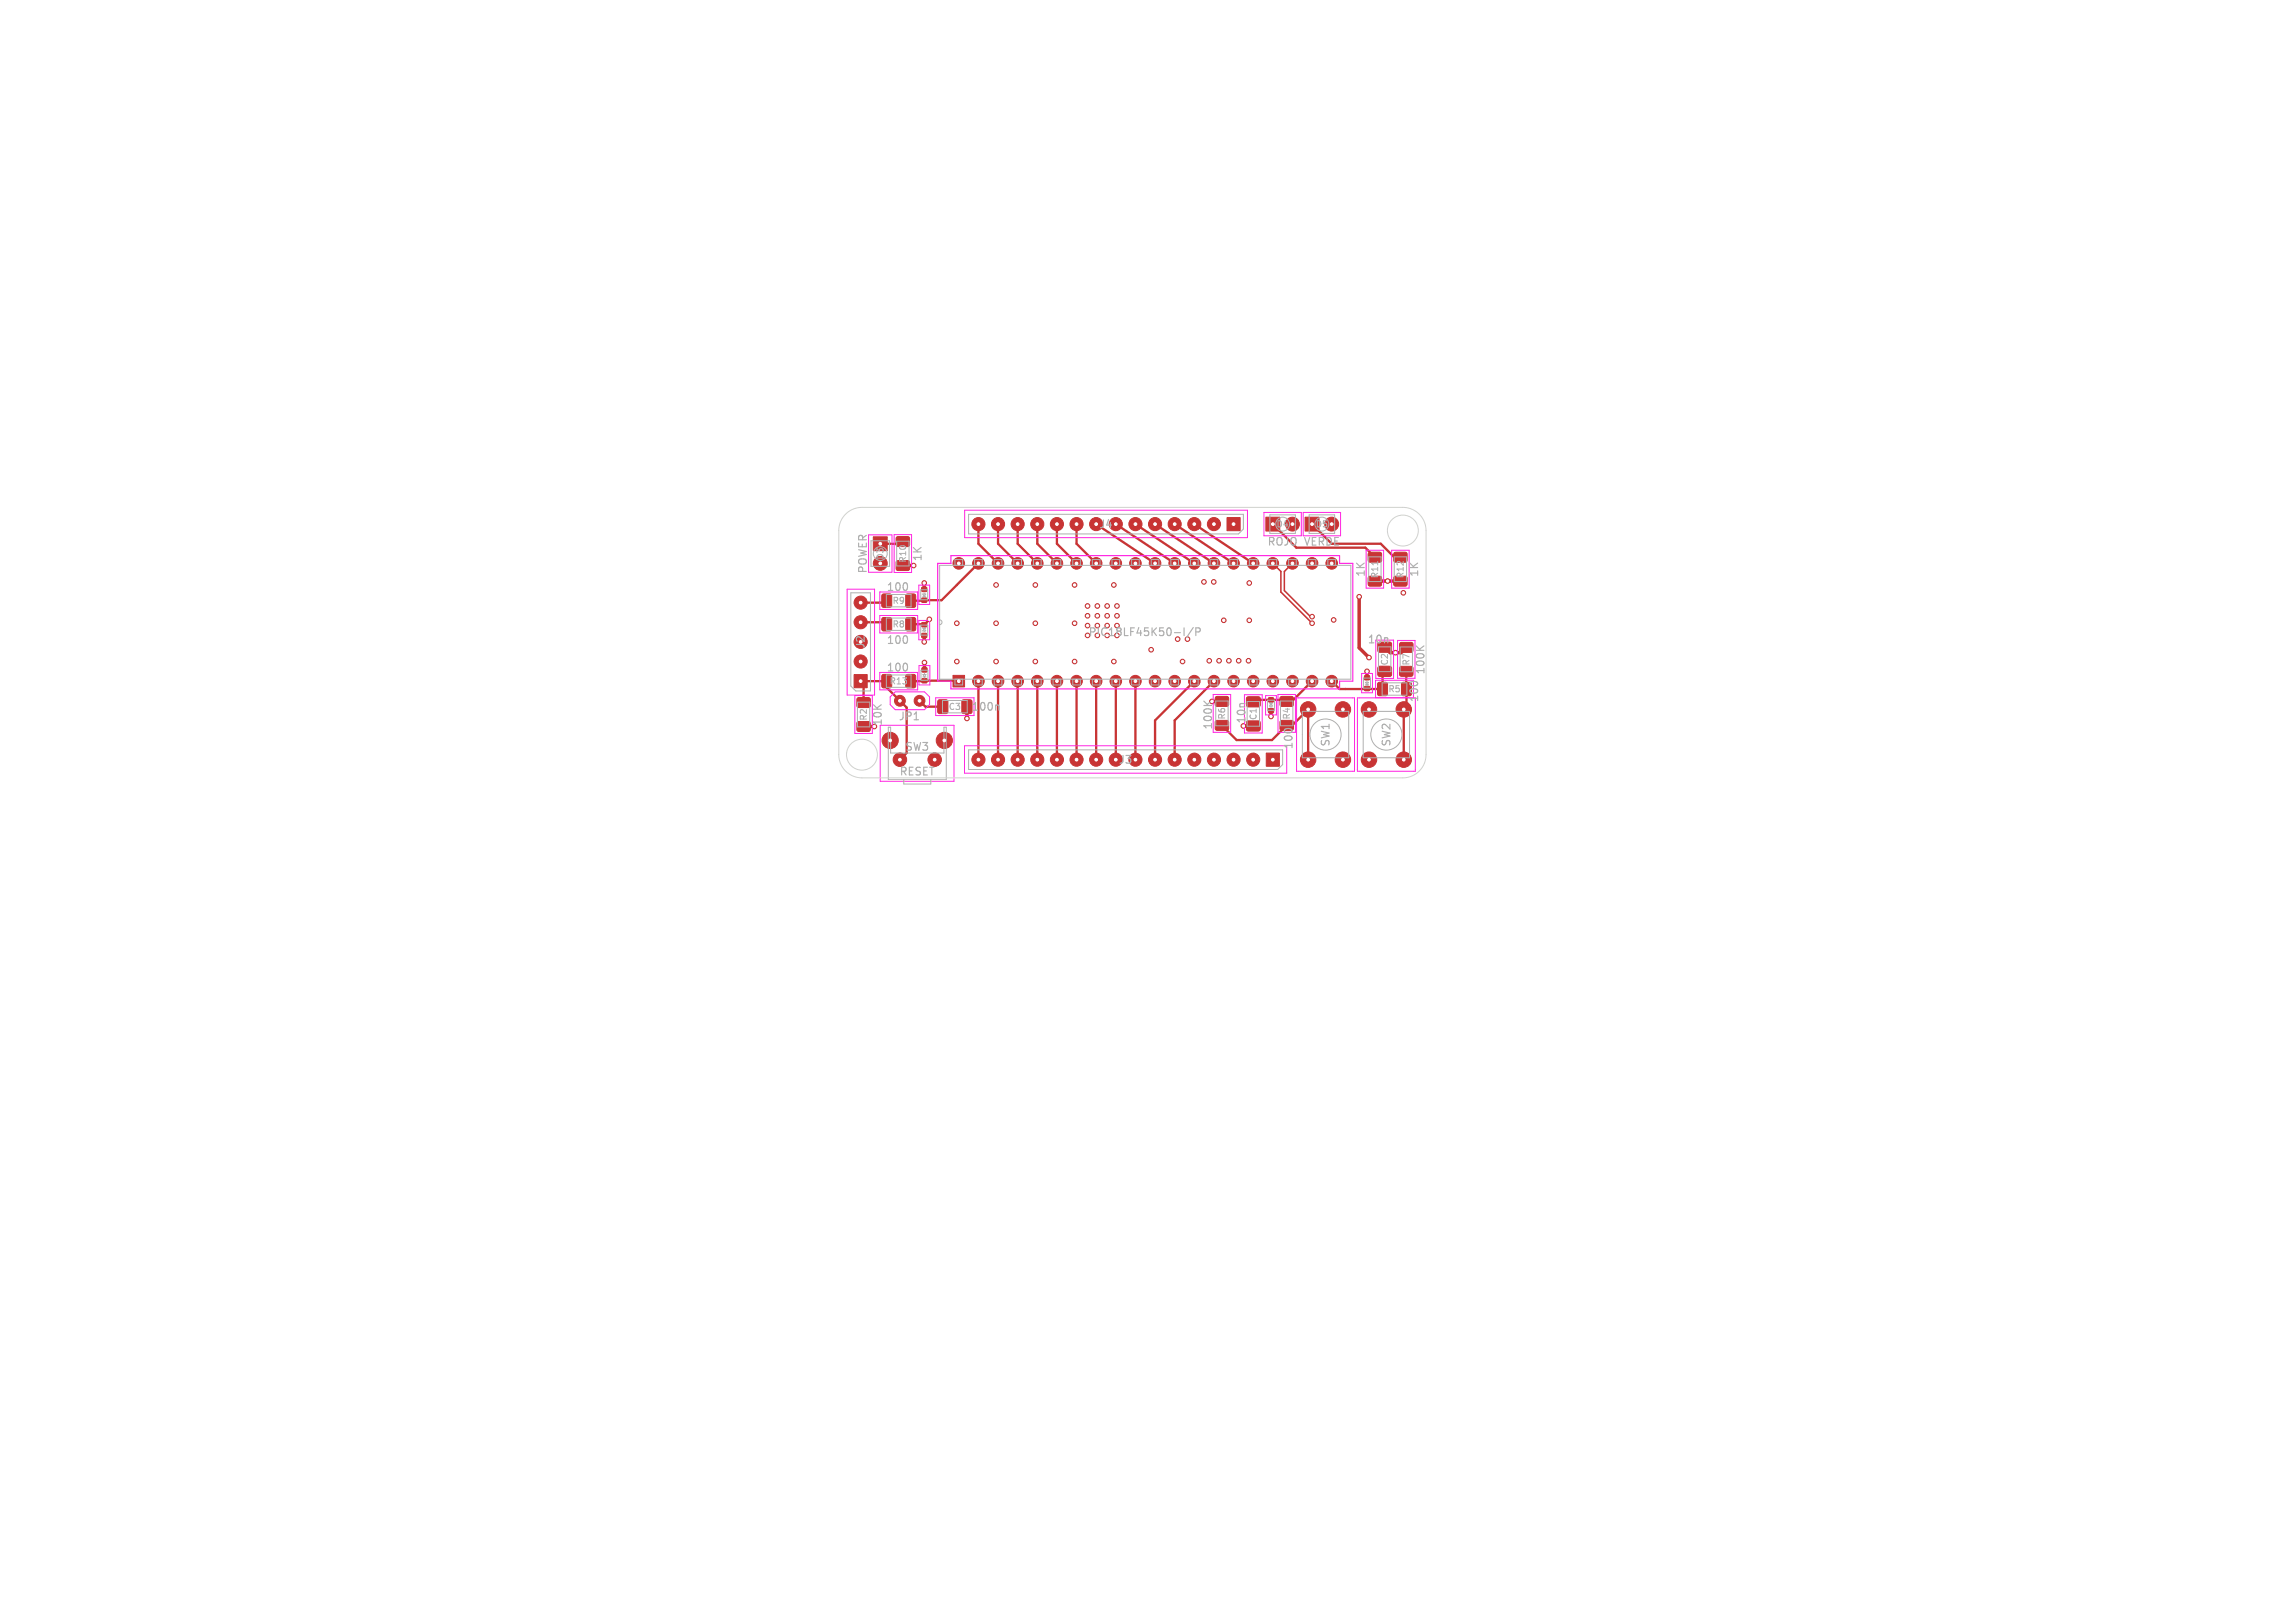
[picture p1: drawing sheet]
<svg xmlns="http://www.w3.org/2000/svg" width="297mm" height="210mm" viewBox="0 0 297 210" stroke-linecap="round" stroke-linejoin="round" font-family="sans-serif">
<defs><g id="words">
<g font-size="1.4" fill="#fff">
<text x="142.1" y="68.5">J4</text>
<text x="140.8" y="82.5">PIC18LF45K50-I/P</text>
<text x="112.1" y="84" transform="rotate(-90 112.1 84)">J2</text>
<text x="114.3" y="94" transform="rotate(-90 114.3 94)">10K</text>
<text x="144.7" y="99">J3</text>
</g>
<g font-size="1.4" fill="#afafaf">
<text x="163.9" y="70.8">ROJO VERDE</text>
<text x="112.4" y="74.3" transform="rotate(-90 112.4 74.3)">POWER</text>
<text x="114.7" y="76.7">100</text>
<text x="119.5" y="72.7" transform="rotate(-90 119.5 72.7)">1K</text>
<text x="176.8" y="74.8" transform="rotate(-90 176.8 74.8)">1K</text>
<text x="183.7" y="74.8" transform="rotate(-90 183.7 74.8)">1K</text>
<text x="114.7" y="83.5">100</text>
<text x="176.9" y="83.5">10n</text>
<text x="114.7" y="87.1">100</text>
<text x="184.5" y="87.4" transform="rotate(-90 184.5 87.4)">100K</text>
<text x="116.2" y="93.4">JP1</text>
<text x="125.6" y="92.2">100n</text>
<text x="157.1" y="94.5" transform="rotate(-90 157.1 94.5)">100K</text>
<text x="161.4" y="93.7" transform="rotate(-90 161.4 93.7)">10n</text>
<text x="183.7" y="91" transform="rotate(-90 183.7 91)">100</text>
<text x="116.3" y="100.5">RESET</text>
<text x="117.1" y="97.3">SW3</text>
<text x="167.5" y="97.1" transform="rotate(-90 167.5 97.1)">100</text>
<text x="172.3" y="96.7" transform="rotate(-90 172.3 96.7)">SW1</text>
<text x="180.1" y="96.7" transform="rotate(-90 180.1 96.7)">SW2</text>
</g>
<g font-size="1.1" fill="#afafaf">
<text x="165.1" y="68.4">D4</text>
<text x="170.2" y="68.4">D5</text>
<text x="114.5" y="72.5" transform="rotate(-90 114.5 72.5)">D3</text>
<text x="117.4" y="72.9" transform="rotate(-90 117.4 72.9)">R10</text>
<text x="178.5" y="74.9" transform="rotate(-90 178.5 74.9)">R11</text>
<text x="181.8" y="74.9" transform="rotate(-90 181.8 74.9)">R12</text>
<text x="115.4" y="81.4">R8</text>
<text x="115.4" y="78.3">R9</text>
<text x="115" y="88.7">R13</text>
<text x="179.6" y="89.7">R5</text>
<text x="179.8" y="86.2" transform="rotate(-90 179.8 86.2)">C2</text>
<text x="182.6" y="86.2" transform="rotate(-90 182.6 86.2)">R7</text>
<text x="112.3" y="93.3" transform="rotate(-90 112.3 93.3)">R2</text>
<text x="122.7" y="92">C3</text>
<text x="158.7" y="93.2" transform="rotate(-90 158.7 93.2)">R6</text>
<text x="162.8" y="93.3" transform="rotate(-90 162.8 93.3)">C1</text>
<text x="167.1" y="93.2" transform="rotate(-90 167.1 93.2)">R4</text>
</g>
</g></defs>
<g fill="#c83434" stroke="#c83434" stroke-width=".13">
<path d="M161.4 90.2l.1-.1 1.5 .1 .1 .2-.1 1-.2 .1-1.4-.1-.1-.2z"/>
<path d="M161.4 93.3h.1h1.5l.1 .2-.1 1-.2 .1-1.4-.1-.1-.2z"/>
<path d="M123.3 87.4h1.5v1.5h-1.5z"/>
<path d="M113 69.5h1.8v1.8h-1.8z"/>
<path d="M165.7 93.3l.2-.1 1.4 .1 .1 .2-.1 .9-.2 .1-1.4-.1-.1-.1z"/>
<path d="M165.7 90.2l.2-.1 1.4 .1 .1 .2-.1 .9-.2 .1-1.4-.1-.1-.1z"/>
<path d="M181.4 88.4l.2-.1 1 .1 .1 .1-.1 1.5h-.2h-1v-.2z"/>
<path d="M178.3 88.4l.2-.1 1 .1 .1 .1-.1 1.5h-.2h-1v-.2z"/>
<path d="M168.9 66.9h1.8v1.8h-1.8z"/>
<path d="M114.2 80l.2-.1 .9 .1 .1 .1-.1 1.5h-.1h-1l-.1-.2z"/>
<path d="M117.3 80l.2-.1 .9 .1 .1 .1-.1 1.5h-.1h-1l-.1-.2z"/>
<path d="M119.3 80.6h.6v.5h-.6z"/>
<path d="M119.3 82h.6v.5h-.6z"/>
<path d="M178.4 86.3l.1-.1 1.5 .1 .1 .2-.1 1h-.2h-1.4l-.1-.2z"/>
<path d="M178.4 83.2l.1-.1 1.5 .1 .1 .1-.1 1-.2 .1-1.4-.1-.1-.1z"/>
<path d="M116 69.5l.2-.1 1.4 .1 .1 .2-.1 1h-.1h-1.5v-.2z"/>
<path d="M116 72.6l.2-.1 1.4 .1 .1 .2-.1 1h-.1h-1.5v-.2z"/>
<path d="M121.4 90.6l.2-.1 1 .1 .1 .2-.1 1.5h-.2h-1l-.1-.2z"/>
<path d="M124.5 90.6l.2-.1 1 .1 .1 .2-.1 1.5h-.2h-1v-.2z"/>
<path d="M177.1 71.5h.2h1.4l.1 .2-.1 1-.1 .1-1.5-.1v-.2z"/>
<path d="M177.1 74.6h.2h1.4l.1 .2-.1 1-.1 .1-1.5-.1v-.2z"/>
<path d="M180.4 71.5h.2h1.4l.1 .2-.1 1-.1 .1-1.5-.1v-.2z"/>
<path d="M180.4 74.6h.2h1.4l.1 .2-.1 1-.1 .1-1.5-.1v-.2z"/>
<path d="M119.3 77.4h.6v.5h-.6z"/>
<path d="M119.3 76h.6v.5h-.6z"/>
<path d="M181.2 86.3l.2-.1 1.4 .1 .1 .2-.1 .9-.2 .1-1.4-.1-.1-.1z"/>
<path d="M181.2 83.2l.2-.1 1.4 .1 .1 .2-.1 .9-.2 .1-1.4-.1-.1-.1z"/>
<path d="M117.3 87.3h.2h.9l.1 .2-.1 1.4-.1 .1-1-.1-.1-.1z"/>
<path d="M114.2 87.3h.2h.9l.1 .2-.1 1.4-.1 .1-1-.1-.1-.1z"/>
<path d="M111 93.4h.1h1.5v.2v1l-.2 .1-1.4-.1-.1-.2z"/>
<path d="M111 90.3h.1h1.5v.2v1l-.2 .1-1.4-.1-.1-.2z"/>
<path d="M114.2 76.9l.2-.1 .9 .1 .1 .2-.1 1.4-.1 .1-1-.1-.1-.2z"/>
<path d="M117.3 76.9l.2-.1 .9 .1 .1 .2-.1 1.4-.1 .1-1-.1-.1-.2z"/>
<path d="M158.8 67h1.7v1.7h-1.7z"/>
<path d="M157.3 93.3l.2-.1 1.4 .1 .1 .2-.1 .9-.1 .1-1.5-.1v-.1z"/>
<path d="M157.3 90.2l.2-.1 1.4 .1 .1 .2-.1 .9-.1 .1-1.5-.1v-.1z"/>
<path d="M176.6 88.8h.6v.5h-.6z"/>
<path d="M176.6 87.4h.6v.5h-.6z"/>
<path d="M163.9 97.4h1.7v1.7h-1.7z"/>
<path d="M110.5 87.3h1.7v1.7h-1.7z"/>
<path d="M163.8 66.9h1.8v1.8h-1.8z"/>
<path d="M164.2 90.3h.6v.5h-.6z"/>
<path d="M164.2 91.7h.6v.5h-.6z"/>
<path d="M119.3 87.8h.6v.5h-.6z"/>
<path d="M119.3 86.4h.6v.5h-.6z"/>
<circle cx="126.6" cy="88.1" r=".75"/>
<circle cx="129.2" cy="88.1" r=".75"/>
<circle cx="131.7" cy="88.1" r=".75"/>
<circle cx="134.2" cy="88.1" r=".75"/>
<circle cx="136.8" cy="88.1" r=".75"/>
<circle cx="139.3" cy="88.1" r=".75"/>
<circle cx="141.9" cy="88.1" r=".75"/>
<circle cx="144.4" cy="88.1" r=".75"/>
<circle cx="146.9" cy="88.1" r=".75"/>
<circle cx="149.5" cy="88.1" r=".75"/>
<circle cx="152" cy="88.1" r=".75"/>
<circle cx="154.6" cy="88.1" r=".75"/>
<circle cx="157.1" cy="88.1" r=".75"/>
<circle cx="159.6" cy="88.1" r=".75"/>
<circle cx="162.2" cy="88.1" r=".75"/>
<circle cx="164.7" cy="88.1" r=".75"/>
<circle cx="167.3" cy="88.1" r=".75"/>
<circle cx="169.8" cy="88.1" r=".75"/>
<circle cx="172.3" cy="88.1" r=".75"/>
<circle cx="172.3" cy="72.9" r=".75"/>
<circle cx="169.8" cy="72.9" r=".75"/>
<circle cx="167.3" cy="72.9" r=".75"/>
<circle cx="164.7" cy="72.9" r=".75"/>
<circle cx="162.2" cy="72.9" r=".75"/>
<circle cx="159.6" cy="72.9" r=".75"/>
<circle cx="157.1" cy="72.9" r=".75"/>
<circle cx="154.6" cy="72.9" r=".75"/>
<circle cx="152" cy="72.9" r=".75"/>
<circle cx="149.5" cy="72.9" r=".75"/>
<circle cx="146.9" cy="72.9" r=".75"/>
<circle cx="144.4" cy="72.9" r=".75"/>
<circle cx="141.9" cy="72.9" r=".75"/>
<circle cx="139.3" cy="72.9" r=".75"/>
<circle cx="136.8" cy="72.9" r=".75"/>
<circle cx="134.2" cy="72.9" r=".75"/>
<circle cx="131.7" cy="72.9" r=".75"/>
<circle cx="129.2" cy="72.9" r=".75"/>
<circle cx="126.6" cy="72.9" r=".75"/>
<circle cx="124.1" cy="72.9" r=".75"/>
<circle cx="113.9" cy="72.9" r=".9"/>
<circle cx="122.2" cy="95.8" r="1.05"/>
<circle cx="115.2" cy="95.8" r="1.05"/>
<circle cx="121" cy="98.3" r=".87"/>
<circle cx="116.5" cy="98.3" r=".87"/>
<circle cx="181.7" cy="91.8" r="1"/>
<circle cx="181.7" cy="98.3" r="1"/>
<circle cx="177.2" cy="91.8" r="1"/>
<circle cx="177.2" cy="98.3" r="1"/>
<circle cx="172.3" cy="67.8" r=".9"/>
<circle cx="169.3" cy="98.3" r="1"/>
<circle cx="169.3" cy="91.8" r="1"/>
<circle cx="173.8" cy="98.3" r="1"/>
<circle cx="173.8" cy="91.8" r="1"/>
<circle cx="119" cy="90.7" r=".7"/>
<circle cx="116.5" cy="90.7" r=".7"/>
<circle cx="157.1" cy="67.8" r=".85"/>
<circle cx="154.6" cy="67.8" r=".85"/>
<circle cx="152" cy="67.8" r=".85"/>
<circle cx="149.5" cy="67.8" r=".85"/>
<circle cx="146.9" cy="67.8" r=".85"/>
<circle cx="144.4" cy="67.8" r=".85"/>
<circle cx="141.9" cy="67.8" r=".85"/>
<circle cx="139.3" cy="67.8" r=".85"/>
<circle cx="136.8" cy="67.8" r=".85"/>
<circle cx="134.2" cy="67.8" r=".85"/>
<circle cx="131.7" cy="67.8" r=".85"/>
<circle cx="129.2" cy="67.8" r=".85"/>
<circle cx="126.6" cy="67.8" r=".85"/>
<circle cx="162.2" cy="98.3" r=".85"/>
<circle cx="159.6" cy="98.3" r=".85"/>
<circle cx="157.1" cy="98.3" r=".85"/>
<circle cx="154.6" cy="98.3" r=".85"/>
<circle cx="152" cy="98.3" r=".85"/>
<circle cx="149.5" cy="98.3" r=".85"/>
<circle cx="146.9" cy="98.3" r=".85"/>
<circle cx="144.4" cy="98.3" r=".85"/>
<circle cx="141.9" cy="98.3" r=".85"/>
<circle cx="139.3" cy="98.3" r=".85"/>
<circle cx="136.8" cy="98.3" r=".85"/>
<circle cx="134.2" cy="98.3" r=".85"/>
<circle cx="131.7" cy="98.3" r=".85"/>
<circle cx="129.2" cy="98.3" r=".85"/>
<circle cx="126.6" cy="98.3" r=".85"/>
<circle cx="111.4" cy="85.6" r=".85"/>
<circle cx="111.4" cy="83.1" r=".85"/>
<circle cx="111.4" cy="80.5" r=".85"/>
<circle cx="111.4" cy="78" r=".85"/>
<circle cx="167.3" cy="67.8" r=".9"/>
<circle cx="153" cy="85.6" r=".3"/>
<circle cx="158.4" cy="80.3" r=".3"/>
<circle cx="161.7" cy="80.3" r=".3"/>
<circle cx="161.7" cy="75.4" r=".3"/>
<circle cx="139.1" cy="80.6" r=".3"/>
<circle cx="134" cy="80.6" r=".3"/>
<circle cx="128.9" cy="80.6" r=".3"/>
<circle cx="123.8" cy="80.6" r=".3"/>
<circle cx="128.9" cy="75.7" r=".3"/>
<circle cx="134" cy="75.7" r=".3"/>
<circle cx="139.1" cy="75.7" r=".3"/>
<circle cx="123.8" cy="85.6" r=".3"/>
<circle cx="128.9" cy="85.6" r=".3"/>
<circle cx="134" cy="85.6" r=".3"/>
<circle cx="139.1" cy="85.6" r=".3"/>
<circle cx="144.1" cy="75.7" r=".3"/>
<circle cx="144.1" cy="85.6" r=".3"/>
<circle cx="149" cy="84.1" r=".3"/>
<circle cx="181.6" cy="76.7" r=".3"/>
<circle cx="180.6" cy="84.5" r=".3"/>
<circle cx="156.8" cy="90.8" r=".3"/>
<circle cx="153.7" cy="82.7" r=".3"/>
<circle cx="160.9" cy="93.9" r=".3"/>
<circle cx="144.6" cy="78.4" r=".3"/>
<circle cx="140.7" cy="78.4" r=".3"/>
<circle cx="144.6" cy="79.7" r=".3"/>
<circle cx="155.8" cy="75.3" r=".3"/>
<circle cx="140.7" cy="79.7" r=".3"/>
<circle cx="176.9" cy="86.9" r=".3"/>
<circle cx="140.7" cy="80.9" r=".3"/>
<circle cx="172.6" cy="80.2" r=".3"/>
<circle cx="157.1" cy="75.3" r=".3"/>
<circle cx="160.3" cy="85.5" r=".3"/>
<circle cx="142" cy="80.9" r=".3"/>
<circle cx="143.3" cy="80.9" r=".3"/>
<circle cx="157.8" cy="85.5" r=".3"/>
<circle cx="125.1" cy="93" r=".3"/>
<circle cx="144.6" cy="80.9" r=".3"/>
<circle cx="179.6" cy="75.2" r=".3"/>
<circle cx="143.3" cy="78.4" r=".3"/>
<circle cx="119.6" cy="85.7" r=".3"/>
<circle cx="142" cy="78.4" r=".3"/>
<circle cx="156.5" cy="85.5" r=".3"/>
<circle cx="119.6" cy="83.1" r=".3"/>
<circle cx="119.6" cy="75.4" r=".3"/>
<circle cx="159" cy="85.5" r=".3"/>
<circle cx="161.6" cy="85.5" r=".3"/>
<circle cx="164.5" cy="92.7" r=".3"/>
<circle cx="142" cy="79.7" r=".3"/>
<circle cx="143.3" cy="79.7" r=".3"/>
<circle cx="118.2" cy="73.2" r=".3"/>
<circle cx="120.3" cy="80.1" r=".3"/>
<circle cx="177.2" cy="85.1" r=".3"/>
<circle cx="175.9" cy="77.2" r=".3"/>
<circle cx="169.8" cy="80.6" r=".3"/>
<circle cx="169.8" cy="79.8" r=".3"/>
</g>
<g fill="none" stroke="#c83434" stroke-width=".45">
<path d="M116.8 73.2h1.4M119.6 75.4v.9M175.9 77.2v6.6l1.3 1.3M177.9 75.2h3.3M111.6 94h1.6M119.6 82.2v.9M119.6 85.7v1M125.1 91.4v1.6M156.8 90.8h1.3M160.9 93.9h1.3M164.5 92v.7M176.9 86.9v.8"/>
<path d="M179.2 83.7l.7 .8h1.4l.7-.7"/>
</g>
<g fill="none" stroke="#c83434" stroke-width=".3">
<path d="M114.8 77.7l-.3 .3h-3.1M116.8 70.1l-.2 .3h-2.7M126.6 72.9l-4.7 4.8h-4M126.6 67.8v2.6l2.6 2.5M129.2 67.8v2.6l2.5 2.5M131.7 67.8v2.6l2.5 2.5M134.2 67.8v2.6l2.6 2.5M136.8 67.8v2.6l2.5 2.5M139.3 67.8v2.6l2.6 2.5M141.9 67.8l7.6 5.1M144.4 67.8l7.6 5.1M146.9 67.8l7.7 5.1"/>
<path d="M149.5 67.8l7.6 5.1M152 67.8l7.6 5.1M154.6 67.8l7.6 5.1M164.7 67.8l3.1 3.1h8.9l1.2 1.2M169.8 67.8l2.5 2.6h6.4l1.7 1.7h.8M111.4 80.5h3.1l.3 .3M114.8 88.1h-3.4l.4 .4v2.4M114.8 89l2.5 2.6v5.8l-.8 .9M117.9 88.1h6.2M119 90.7l.8 .7h2.2M120.3 80.1l-.7 .7h-1.7M126.6 88.1v10.2"/>
<path d="M129.2 88.1v10.2M131.7 88.1v10.2M134.2 88.1v10.2M136.8 88.1v10.2M139.3 88.1v10.2M141.9 88.1v10.2M144.4 88.1v10.2M146.9 88.1v10.2M154.6 88.1l-5.1 5.1v5.1M157.1 88.1l-5.1 5.1v5.1M158.1 93.9l1.9 1.9h4.6l1.9-1.9h.7l2.1-2.1v6.5M169.8 88.1l-2.6 2.7h-.7l-.2-.2h-3.5l-.2 .2h-.4"/>
<path d="M172.3 88.1l1.1 1.1h5.5M178.9 86.4v2.8M182 86.9v4.5l-.3 .4v6.5"/>
</g>
<path d="M164.7 72.9l1.1 1v2.7l4 4M167.3 72.9l-1.1 1v2.5l3.4 3.4h.2" fill="none" stroke="#c83434" stroke-width=".2"/>
<g fill="none" stroke="#ff26e2" stroke-width=".13">
<path d="M109.6 76.2h3.6v13.7h-3.6zM112.4 69.2h3v4.8h-3zM113.9 79.6h4.9v2.3h-4.9zM113.9 76.6h4.9v2.3h-4.9zM115.7 69.2h2.3v4.9h-2.3zM118.9 75.7h1.4v2.5h-1.4zM124.8 66h36.6v3.6h-36.6zM163.6 66.3h4.8v3h-4.8zM168.6 66.3h4.9v3h-4.9zM176.8 71.2h2.3v4.9h-2.3zM180.1 71.2h2.3v4.9h-2.3zM110.6 90h2.3v4.9h-2.3z"/>
<path d="M113.9 87h4.9v2.3h-4.9zM113.9 93.8h9.6v7.3h-9.6zM115.8 89.5h3.8l.7 .7v1l-.7 .6h-3.8l-.6-.6v-1zM118.9 80.3h1.4v2.5h-1.4zM118.9 86.1h1.4v2.5h-1.4zM121.1 90.3h5v2.3h-5zM124.8 96.5h41.7v3.5h-41.7zM157 89.9h2.3v4.9h-2.3zM161 89.9h2.3v5h-2.3zM163.8 90h1.4v2.5h-1.4zM165.4 89.9h2.2v4.9h-2.2zM167.8 90.3h7.5v9.5h-7.5z"/>
<path d="M176.2 87.1h1.4v2.5h-1.4zM178 90.3v-2.3h4.9v2.3h-7.2v9.5h7.5v-9.3M178 82.8h2.3v5h-2.3zM180.9 82.9h2.2v4.9h-2.2z"/>
</g>
<path d="M121.3 72.9h1.8v-1h50.3v1h1.7v15.2h-1.7v1h-50.3v-1h-1.8z" fill="none" stroke="#ff26e2" stroke-width=".15"/>
<g fill="none" stroke="#afafaf" stroke-width=".15">
<path d="M117.4 75.6v.6M117.4 82.4v.7M117.4 86v.6M118.3 93.1h.6M129 91.2l.3 .2v.5M153.2 81.2v1M154.4 81.2l-.8 1.3M154.8 81.8l.4-.1 .1-.1v-.3l-.2-.1h-.3v1M155.8 90.7l.6 .6M156.8 90.7l-.6 .4M166.4 94.3h.6M182.7 88.2h.6"/>
<path d="M183.3 83.6l.5 .6M184.3 83.6l-.6 .4"/>
</g>
<g fill="none" stroke="#afafaf" stroke-width=".13">
<path d="M110.1 76.7h2.5v12.7h-1.9l-.6-.6zM112.7 70h2.4v3.3h-2.4zM114.7 80h3.2v1.6h-3.2zM114.7 76.9h3.2v1.6h-3.2zM116 70h1.6v3.2h-1.6zM119.2 76.3h.9v1.3h-.9zM119.4 76.9h.4l-.2 .3zM119.4 77.2h.4M119.6 76.7v.2M119.6 77.2v.1M121.6 73.2h53.2v14.7h-53.2zM123.6 73.2v-.8h1v.8"/>
<path d="M125.3 66.5h35.6v2l-.6 .6h-35zM126.1 73.2v-.8h1v.8M128.7 73.2v-.8h1v.8M131.2 73.2v-.8h1v.8M133.7 73.2v-.8h1v.8M136.3 73.2v-.8h1v.8M138.8 73.2v-.8h1v.8M141.4 73.2v-.8h1v.8M143.9 73.2v-.8h1v.8M146.4 73.2v-.8h1v.8M149 73.2v-.8h1v.8M151.5 73.2v-.8h1v.8"/>
<path d="M154.1 73.2v-.8h1v.8M156.6 73.2v-.8h1v.8M159.1 73.2v-.8h1v.8M161.7 73.2v-.8h1v.8M164.2 73.2v-.8h1v.8M164.3 66.6h3.3v2.4h-3.3zM166.8 73.2v-.8h1v.8M169.3 73.2v-.8h1v.8M169.4 66.6h3.3v2.4h-3.3zM171.8 73.2v-.8h1v.8M177.1 72.1h1.6v3.2h-1.6zM178.3 72.6v.5"/>
<path d="M180.4 72.1h1.6v3.2h-1.6zM111 90.9h1.6v3.2h-1.6zM114.7 87.3h3.2v1.6h-3.2zM115 94.1h.3v3.3h6.9v-3.3h.3v6.8h-7.5zM119.2 80.9h.9v1.3h-.9zM119.2 86.7h.9v1.3h-.9zM119.4 81.3h.4M119.4 87.3h.4l-.2 .3zM119.4 87.6h.4M119.6 81.3l.2 .3h-.4zM119.6 81.2v.1M119.6 81.6v.2"/>
<path d="M119.6 87.1v.2M119.6 87.6v.1M121.6 80.2l.2 .1 .1 .2-.1 .2-.2 .1M122 90.6h3.2v1.6h-3.2zM123.6 87.9v.7h1v-.7M125.3 97h40.7v1.9l-.6 .7h-40.1zM126.1 87.9v.7h1v-.7M128.7 87.9v.7h1v-.7M131.2 87.9v.7h1v-.7M133.7 87.9v.7h1v-.7M136.3 87.9v.7h1v-.7M138.8 87.9v.7h1v-.7"/>
<path d="M141.4 87.9v.7h1v-.7M143.9 87.9v.7h1v-.7M146.4 87.9v.7h1v-.7M149 87.9v.7h1v-.7M151.5 87.9v.7h1v-.7M154.1 87.9v.7h1v-.7M156.6 87.9v.7h1v-.7M157.3 90.7h1.6v3.2h-1.6zM159.1 87.9v.7h1v-.7M161.4 90.8h1.6v3.2h-1.6zM161.7 87.9v.7h1v-.7M164 90.6h.9v1.3h-.9z"/>
<path d="M164.2 87.9v.7h1v-.7M164.3 91.1h.4M164.5 91.1l.2 .3h-.4zM164.5 90.9v.2M164.5 91.4v.1M165.7 90.7h1.6v3.2h-1.6zM166.8 87.9v.7h1v-.7M168.5 92h6v6h-6zM169.3 87.9v.7h1v-.7M171.8 87.9v.7h1v-.7M176.4 92h6v6h-6zM176.5 87.7h.9v1.3h-.9z"/>
<path d="M176.7 88.3h.4l-.2 .3zM176.7 88.6h.4M176.9 88.1v.2M176.9 88.6v.1M178.4 83.7h1.6v3.2h-1.6zM178.9 88.4h3.2v1.6h-3.2zM181.2 83.7h1.6v3.2h-1.6zM117 100.9v.5h3.5v-.5"/>
<circle cx="113.9" cy="71.6" r=".9"/>
<circle cx="166" cy="67.8" r=".9"/>
<circle cx="171.1" cy="67.8" r=".9"/>
<circle cx="171.5" cy="95" r="2.02"/>
<circle cx="179.4" cy="95" r="2.02"/>
</g>
<g fill="none" stroke="#d0d2cd" stroke-width=".13">
<path d="M109.4 66.5a3 3 0 0 1 2.1-.8h70a3 3 0 0 1 3 3v29a3 3 0 0 1-3 3h-70a3 3 0 0 1-3-3v-29a3 3 0 0 1 .9-2.2z"/>
<circle cx="181.5" cy="68.7" r="2"/>
<circle cx="111.5" cy="97.7" r="2"/>
</g>
<g fill="#fff" stroke="#fff" stroke-width=".13">
<circle cx="153" cy="85.6" r=".15"/>
<circle cx="158.4" cy="80.3" r=".15"/>
<circle cx="161.7" cy="80.3" r=".15"/>
<circle cx="161.7" cy="75.4" r=".15"/>
<circle cx="139.1" cy="80.6" r=".15"/>
<circle cx="134" cy="80.6" r=".15"/>
<circle cx="128.9" cy="80.6" r=".15"/>
<circle cx="123.8" cy="80.6" r=".15"/>
<circle cx="128.9" cy="75.7" r=".15"/>
<circle cx="134" cy="75.7" r=".15"/>
<circle cx="139.1" cy="75.7" r=".15"/>
<circle cx="123.8" cy="85.6" r=".15"/>
<circle cx="128.9" cy="85.6" r=".15"/>
<circle cx="134" cy="85.6" r=".15"/>
<circle cx="139.1" cy="85.6" r=".15"/>
<circle cx="144.1" cy="75.7" r=".15"/>
<circle cx="144.1" cy="85.6" r=".15"/>
<circle cx="149" cy="84.1" r=".15"/>
<circle cx="181.6" cy="76.7" r=".15"/>
<circle cx="180.6" cy="84.5" r=".15"/>
<circle cx="156.8" cy="90.8" r=".15"/>
<circle cx="153.7" cy="82.7" r=".15"/>
<circle cx="160.9" cy="93.9" r=".15"/>
<circle cx="144.6" cy="78.4" r=".15"/>
<circle cx="140.7" cy="78.4" r=".15"/>
<circle cx="144.6" cy="79.7" r=".15"/>
<circle cx="155.8" cy="75.3" r=".15"/>
<circle cx="140.7" cy="79.7" r=".15"/>
<circle cx="176.9" cy="86.9" r=".15"/>
<circle cx="140.7" cy="80.9" r=".15"/>
<circle cx="172.6" cy="80.2" r=".15"/>
<circle cx="157.1" cy="75.3" r=".15"/>
<circle cx="160.3" cy="85.5" r=".15"/>
<circle cx="142" cy="80.9" r=".15"/>
<circle cx="143.3" cy="80.9" r=".15"/>
<circle cx="157.8" cy="85.5" r=".15"/>
<circle cx="125.1" cy="93" r=".15"/>
<circle cx="144.6" cy="80.9" r=".15"/>
<circle cx="179.6" cy="75.2" r=".15"/>
<circle cx="143.3" cy="78.4" r=".15"/>
<circle cx="119.6" cy="85.7" r=".15"/>
<circle cx="142" cy="78.4" r=".15"/>
<circle cx="156.5" cy="85.5" r=".15"/>
<circle cx="119.6" cy="83.1" r=".15"/>
<circle cx="119.6" cy="75.4" r=".15"/>
<circle cx="159" cy="85.5" r=".15"/>
<circle cx="161.6" cy="85.5" r=".15"/>
<circle cx="164.5" cy="92.7" r=".15"/>
<circle cx="142" cy="79.7" r=".15"/>
<circle cx="143.3" cy="79.7" r=".15"/>
<circle cx="118.2" cy="73.2" r=".15"/>
<circle cx="120.3" cy="80.1" r=".15"/>
<circle cx="177.2" cy="85.1" r=".15"/>
<circle cx="175.9" cy="77.2" r=".15"/>
<circle cx="169.8" cy="80.6" r=".15"/>
<circle cx="169.8" cy="79.8" r=".15"/>
<circle cx="124.1" cy="88.1" r=".17"/>
<circle cx="126.6" cy="88.1" r=".17"/>
<circle cx="129.2" cy="88.1" r=".17"/>
<circle cx="131.7" cy="88.1" r=".17"/>
<circle cx="134.2" cy="88.1" r=".17"/>
<circle cx="136.8" cy="88.1" r=".17"/>
<circle cx="139.3" cy="88.1" r=".17"/>
<circle cx="141.9" cy="88.1" r=".17"/>
<circle cx="144.4" cy="88.1" r=".17"/>
<circle cx="146.9" cy="88.1" r=".17"/>
<circle cx="149.5" cy="88.1" r=".17"/>
<circle cx="152" cy="88.1" r=".17"/>
<circle cx="154.6" cy="88.1" r=".17"/>
<circle cx="157.1" cy="88.1" r=".17"/>
<circle cx="159.6" cy="88.1" r=".17"/>
<circle cx="162.2" cy="88.1" r=".17"/>
<circle cx="164.7" cy="88.1" r=".17"/>
<circle cx="167.3" cy="88.1" r=".17"/>
<circle cx="169.8" cy="88.1" r=".17"/>
<circle cx="172.3" cy="88.1" r=".17"/>
<circle cx="172.3" cy="72.9" r=".17"/>
<circle cx="169.8" cy="72.9" r=".17"/>
<circle cx="167.3" cy="72.9" r=".17"/>
<circle cx="164.7" cy="72.9" r=".17"/>
<circle cx="162.2" cy="72.9" r=".17"/>
<circle cx="159.6" cy="72.9" r=".17"/>
<circle cx="157.1" cy="72.9" r=".17"/>
<circle cx="154.6" cy="72.9" r=".17"/>
<circle cx="152" cy="72.9" r=".17"/>
<circle cx="149.5" cy="72.9" r=".17"/>
<circle cx="146.9" cy="72.9" r=".17"/>
<circle cx="144.4" cy="72.9" r=".17"/>
<circle cx="141.9" cy="72.9" r=".17"/>
<circle cx="139.3" cy="72.9" r=".17"/>
<circle cx="136.8" cy="72.9" r=".17"/>
<circle cx="134.2" cy="72.9" r=".17"/>
<circle cx="131.7" cy="72.9" r=".17"/>
<circle cx="129.2" cy="72.9" r=".17"/>
<circle cx="126.6" cy="72.9" r=".17"/>
<circle cx="124.1" cy="72.9" r=".17"/>
<circle cx="113.9" cy="70.4" r=".17"/>
<circle cx="113.9" cy="72.9" r=".17"/>
<circle cx="122.2" cy="95.8" r=".17"/>
<circle cx="115.2" cy="95.8" r=".18"/>
<circle cx="121" cy="98.3" r=".17"/>
<circle cx="116.5" cy="98.3" r=".17"/>
<circle cx="181.7" cy="91.8" r=".18"/>
<circle cx="181.7" cy="98.3" r=".17"/>
<circle cx="177.2" cy="91.8" r=".18"/>
<circle cx="177.2" cy="98.3" r=".17"/>
<circle cx="169.8" cy="67.8" r=".17"/>
<circle cx="172.3" cy="67.8" r=".17"/>
<circle cx="169.3" cy="98.3" r=".17"/>
<circle cx="169.3" cy="91.8" r=".18"/>
<circle cx="173.8" cy="98.3" r=".17"/>
<circle cx="173.8" cy="91.8" r=".18"/>
<circle cx="119" cy="90.7" r=".17"/>
<circle cx="116.5" cy="90.7" r=".17"/>
<circle cx="159.6" cy="67.8" r=".17"/>
<circle cx="157.1" cy="67.8" r=".17"/>
<circle cx="154.6" cy="67.8" r=".17"/>
<circle cx="152" cy="67.8" r=".17"/>
<circle cx="149.5" cy="67.8" r=".17"/>
<circle cx="146.9" cy="67.8" r=".17"/>
<circle cx="144.4" cy="67.8" r=".17"/>
<circle cx="139.3" cy="67.8" r=".17"/>
<circle cx="136.8" cy="67.8" r=".17"/>
<circle cx="134.2" cy="67.8" r=".17"/>
<circle cx="131.7" cy="67.8" r=".17"/>
<circle cx="129.2" cy="67.8" r=".17"/>
<circle cx="126.6" cy="67.8" r=".17"/>
<circle cx="164.7" cy="98.3" r=".17"/>
<circle cx="162.2" cy="98.3" r=".17"/>
<circle cx="159.6" cy="98.3" r=".17"/>
<circle cx="157.1" cy="98.3" r=".17"/>
<circle cx="154.6" cy="98.3" r=".17"/>
<circle cx="152" cy="98.3" r=".17"/>
<circle cx="149.5" cy="98.3" r=".17"/>
<circle cx="146.9" cy="98.3" r=".17"/>
<circle cx="141.9" cy="98.3" r=".17"/>
<circle cx="139.3" cy="98.3" r=".17"/>
<circle cx="136.8" cy="98.3" r=".17"/>
<circle cx="134.2" cy="98.3" r=".17"/>
<circle cx="131.7" cy="98.3" r=".17"/>
<circle cx="129.2" cy="98.3" r=".17"/>
<circle cx="126.6" cy="98.3" r=".17"/>
<circle cx="111.4" cy="88.1" r=".17"/>
<circle cx="111.4" cy="85.6" r=".17"/>
<circle cx="111.4" cy="80.5" r=".17"/>
<circle cx="111.4" cy="78" r=".17"/>
<circle cx="164.7" cy="67.8" r=".17"/>
<circle cx="167.3" cy="67.8" r=".17"/>
</g>
<use href="#words"/>
</svg>
